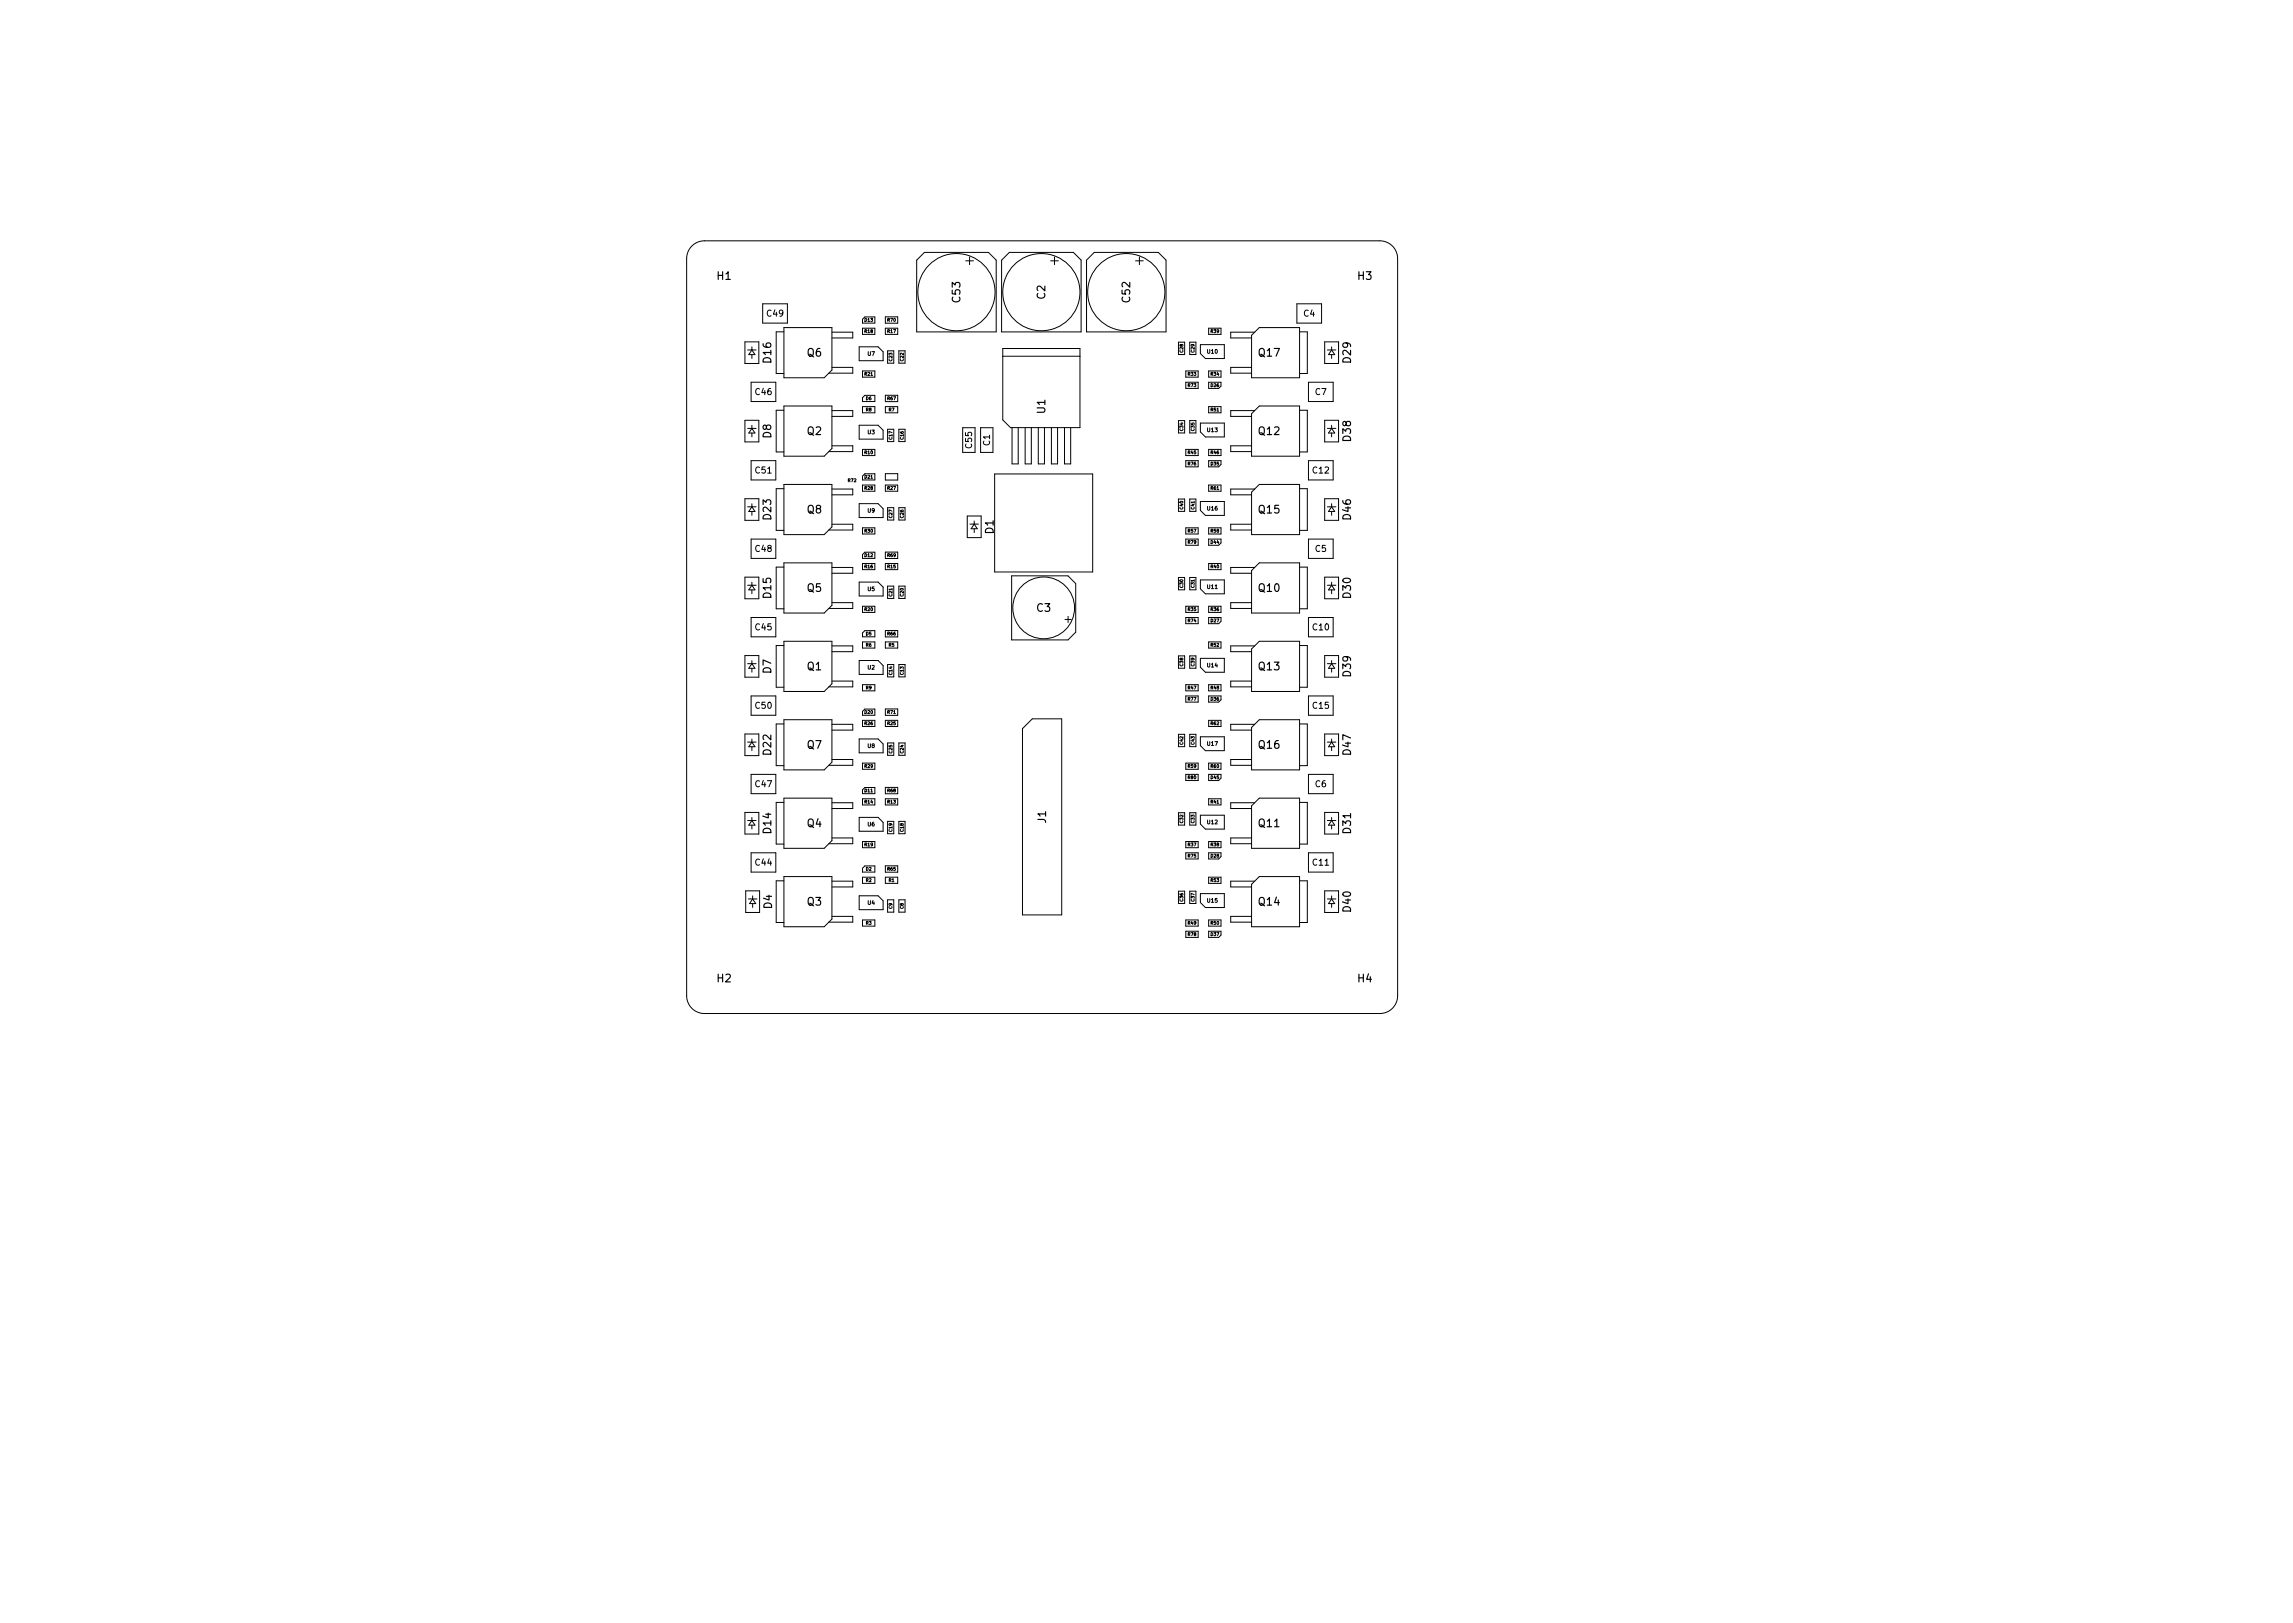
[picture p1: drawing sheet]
<svg xmlns="http://www.w3.org/2000/svg" width="297mm" height="210mm" viewBox="0 0 297 210" stroke-linecap="round" stroke-linejoin="round" font-family="sans-serif">
<defs><g id="words">
<g font-size="1.4">
<text x="92.9" y="36.2">H1</text>
<text x="124.4" y="39.1" transform="rotate(-90 124.4 39.1)">C53</text>
<text x="135.4" y="38.7" transform="rotate(-90 135.4 38.7)">C2</text>
<text x="146.4" y="39.1" transform="rotate(-90 146.4 39.1)">C52</text>
<text x="175.9" y="36.2">H3</text>
<text x="99.9" y="47" transform="rotate(-90 99.9 47)">D16</text>
<text x="104.6" y="46.2">Q6</text>
<text x="163.1" y="46.2">Q17</text>
<text x="175" y="47" transform="rotate(-90 175 47)">D29</text>
<text x="135.4" y="53.5" transform="rotate(-90 135.4 53.5)">U1</text>
<text x="99.9" y="56.7" transform="rotate(-90 99.9 56.7)">D8</text>
<text x="104.6" y="56.3">Q2</text>
<text x="163.1" y="56.3">Q12</text>
<text x="175" y="57.1" transform="rotate(-90 175 57.1)">D38</text>
<text x="99.9" y="67.3" transform="rotate(-90 99.9 67.3)">D23</text>
<text x="104.6" y="66.5">Q8</text>
<text x="128.7" y="69.1" transform="rotate(-90 128.7 69.1)">D1</text>
<text x="163.1" y="66.5">Q15</text>
<text x="175" y="67.3" transform="rotate(-90 175 67.3)">D46</text>
<text x="99.9" y="77.4" transform="rotate(-90 99.9 77.4)">D15</text>
<text x="104.6" y="76.7">Q5</text>
<text x="163.1" y="76.7">Q10</text>
<text x="175" y="77.4" transform="rotate(-90 175 77.4)">D30</text>
<text x="134.3" y="79.2">C3</text>
<text x="99.9" y="87.2" transform="rotate(-90 99.9 87.2)">D7</text>
<text x="104.6" y="86.8">Q1</text>
<text x="163.1" y="86.8">Q13</text>
<text x="175" y="87.6" transform="rotate(-90 175 87.6)">D39</text>
<text x="99.9" y="97.8" transform="rotate(-90 99.9 97.8)">D22</text>
<text x="104.6" y="97">Q7</text>
<text x="163.1" y="97">Q16</text>
<text x="175" y="97.8" transform="rotate(-90 175 97.8)">D47</text>
<text x="99.9" y="107.9" transform="rotate(-90 99.9 107.9)">D14</text>
<text x="104.6" y="107.1">Q4</text>
<text x="135.5" y="106.6" transform="rotate(-90 135.5 106.6)">J1</text>
<text x="163.1" y="107.1">Q11</text>
<text x="175" y="107.9" transform="rotate(-90 175 107.9)">D31</text>
<text x="100" y="117.7" transform="rotate(-90 100 117.7)">D4</text>
<text x="104.6" y="117.3">Q3</text>
<text x="163.1" y="117.3">Q14</text>
<text x="175" y="118.1" transform="rotate(-90 175 118.1)">D40</text>
<text x="92.9" y="127.2">H2</text>
<text x="175.9" y="127.2">H4</text>
</g>
<g font-size="1.1">
<text x="99.4" y="41">C49</text>
<text x="168.9" y="41">C4</text>
<text x="97.9" y="51.2">C46</text>
<text x="170.4" y="51.2">C7</text>
<text x="125.9" y="58" transform="rotate(-90 125.9 58)">C55</text>
<text x="128.2" y="57.7" transform="rotate(-90 128.2 57.7)">C1</text>
<text x="97.9" y="61.3">C51</text>
<text x="170.1" y="61.3">C12</text>
<text x="97.9" y="71.5">C48</text>
<text x="170.4" y="71.5">C5</text>
<text x="97.9" y="81.6">C45</text>
<text x="170.1" y="81.6">C10</text>
<text x="97.9" y="91.8">C50</text>
<text x="170.1" y="91.8">C15</text>
<text x="97.9" y="102">C47</text>
<text x="170.4" y="102">C6</text>
<text x="97.9" y="112.1">C44</text>
<text x="170.1" y="112.1">C11</text>
</g>
<g font-size=".7">
<text x="112.4" y="46.1">U7</text>
<text x="156.4" y="45.8">U10</text>
<text x="112.4" y="56.2">U3</text>
<text x="156.4" y="56">U13</text>
<text x="112.4" y="66.4">U9</text>
<text x="156.4" y="66.1">U16</text>
<text x="112.4" y="76.6">U5</text>
<text x="156.4" y="76.3">U11</text>
<text x="112.4" y="86.7">U2</text>
<text x="156.4" y="86.4">U14</text>
<text x="112.4" y="96.9">U8</text>
<text x="156.4" y="96.6">U17</text>
<text x="112.4" y="107">U6</text>
<text x="156.4" y="106.8">U12</text>
<text x="112.4" y="117.2">U4</text>
<text x="156.4" y="116.9">U15</text>
</g>
<g font-size=".6">
<text x="112" y="41.7">D13</text>
<text x="115" y="41.7">R70</text>
<text x="112" y="43.1">R18</text>
<text x="115" y="43.1">R17</text>
<text x="115.6" y="46.8" transform="rotate(-90 115.6 46.8)">C23</text>
<text x="117" y="46.8" transform="rotate(-90 117 46.8)">C22</text>
<text x="153.3" y="45.6" transform="rotate(-90 153.3 45.6)">C28</text>
<text x="154.7" y="45.6" transform="rotate(-90 154.7 45.6)">C29</text>
<text x="156.9" y="43.1">R39</text>
<text x="112" y="48.7">R21</text>
<text x="112.2" y="53.3">R8</text>
<text x="112.2" y="51.8">D6</text>
<text x="115" y="51.8">R67</text>
<text x="115.1" y="53.3">R7</text>
<text x="153.9" y="50.1">R73</text>
<text x="153.9" y="48.7">R33</text>
<text x="156.9" y="53.3">R51</text>
<text x="156.9" y="48.7">R34</text>
<text x="156.9" y="50.1">D26</text>
<text x="112" y="58.8">R10</text>
<text x="115.6" y="56.9" transform="rotate(-90 115.6 56.9)">C17</text>
<text x="117" y="56.9" transform="rotate(-90 117 56.9)">C16</text>
<text x="153.3" y="55.8" transform="rotate(-90 153.3 55.8)">C34</text>
<text x="153.9" y="58.8">R45</text>
<text x="154.7" y="55.8" transform="rotate(-90 154.7 55.8)">C35</text>
<text x="156.9" y="58.8">R46</text>
<text x="109.9" y="62.4">R72</text>
<text x="112" y="63.4">R28</text>
<text x="112" y="62">D21</text>
<text x="115" y="63.4">R27</text>
<text x="153.3" y="66" transform="rotate(-90 153.3 66)">C40</text>
<text x="153.9" y="60.3">R76</text>
<text x="154.7" y="66" transform="rotate(-90 154.7 66)">C41</text>
<text x="156.9" y="63.4">R61</text>
<text x="156.9" y="60.3">D35</text>
<text x="112" y="69">R30</text>
<text x="115.6" y="67.1" transform="rotate(-90 115.6 67.1)">C27</text>
<text x="117" y="67.1" transform="rotate(-90 117 67.1)">C26</text>
<text x="153.9" y="70.4">R79</text>
<text x="153.9" y="69">R57</text>
<text x="156.9" y="69">R58</text>
<text x="156.9" y="70.4">D44</text>
<text x="112" y="73.6">R16</text>
<text x="112" y="72.1">D12</text>
<text x="115" y="72.1">R69</text>
<text x="115" y="73.6">R15</text>
<text x="115.6" y="77.2" transform="rotate(-90 115.6 77.2)">C21</text>
<text x="117" y="77.2" transform="rotate(-90 117 77.2)">C20</text>
<text x="153.3" y="76.1" transform="rotate(-90 153.3 76.1)">C30</text>
<text x="154.7" y="76.1" transform="rotate(-90 154.7 76.1)">C31</text>
<text x="156.9" y="73.6">R40</text>
<text x="112" y="79.1">R20</text>
<text x="112.2" y="83.8">R6</text>
<text x="112.2" y="82.3">D5</text>
<text x="115" y="82.3">R66</text>
<text x="115.1" y="83.8">R5</text>
<text x="153.9" y="80.6">R74</text>
<text x="153.9" y="79.1">R35</text>
<text x="156.9" y="83.8">R52</text>
<text x="156.9" y="79.1">R36</text>
<text x="156.9" y="80.6">D27</text>
<text x="112.2" y="89.3">R9</text>
<text x="115.6" y="87.4" transform="rotate(-90 115.6 87.4)">C14</text>
<text x="117" y="87.4" transform="rotate(-90 117 87.4)">C13</text>
<text x="153.3" y="86.3" transform="rotate(-90 153.3 86.3)">C38</text>
<text x="153.9" y="89.3">R47</text>
<text x="154.7" y="86.3" transform="rotate(-90 154.7 86.3)">C39</text>
<text x="156.9" y="89.3">R48</text>
<text x="112" y="93.9">R26</text>
<text x="112" y="92.5">D20</text>
<text x="115" y="92.5">R71</text>
<text x="115" y="93.9">R25</text>
<text x="153.9" y="90.8">R77</text>
<text x="156.9" y="93.9">R62</text>
<text x="156.9" y="90.8">D36</text>
<text x="112" y="99.5">R29</text>
<text x="115.6" y="97.6" transform="rotate(-90 115.6 97.6)">C25</text>
<text x="117" y="97.6" transform="rotate(-90 117 97.6)">C24</text>
<text x="153.3" y="96.4" transform="rotate(-90 153.3 96.4)">C42</text>
<text x="153.9" y="100.9">R80</text>
<text x="153.9" y="99.5">R59</text>
<text x="154.7" y="96.4" transform="rotate(-90 154.7 96.4)">C43</text>
<text x="156.9" y="99.5">R60</text>
<text x="156.9" y="100.9">D45</text>
<text x="112" y="104.1">R14</text>
<text x="112" y="102.6">D11</text>
<text x="115" y="102.6">R68</text>
<text x="115" y="104.1">R13</text>
<text x="115.6" y="107.7" transform="rotate(-90 115.6 107.7)">C19</text>
<text x="117" y="107.7" transform="rotate(-90 117 107.7)">C18</text>
<text x="153.3" y="106.6" transform="rotate(-90 153.3 106.6)">C32</text>
<text x="154.7" y="106.6" transform="rotate(-90 154.7 106.6)">C33</text>
<text x="156.9" y="104.1">R41</text>
<text x="112" y="109.6">R19</text>
<text x="112.2" y="112.8">D2</text>
<text x="115" y="112.8">R65</text>
<text x="153.9" y="111.1">R75</text>
<text x="153.9" y="109.6">R37</text>
<text x="156.9" y="109.6">R38</text>
<text x="156.9" y="111.1">D28</text>
<text x="112.2" y="119.8">R3</text>
<text x="112.2" y="114.2">R2</text>
<text x="115.1" y="114.2">R1</text>
<text x="115.6" y="117.7" transform="rotate(-90 115.6 117.7)">C9</text>
<text x="117" y="117.7" transform="rotate(-90 117 117.7)">C8</text>
<text x="153.3" y="116.8" transform="rotate(-90 153.3 116.8)">C36</text>
<text x="153.9" y="119.8">R49</text>
<text x="154.7" y="116.8" transform="rotate(-90 154.7 116.8)">C37</text>
<text x="156.9" y="114.2">R53</text>
<text x="156.9" y="119.8">R50</text>
<text x="153.9" y="121.2">R78</text>
<text x="156.9" y="121.2">D37</text>
</g>
</g></defs>
<g fill="none" stroke="#000" stroke-width=".13">
<path d="M89.6 31.9a2.3 2.3 0 0 1 1.7-.7h87.4a2.3 2.3 0 0 1 2.3 2.3v95.5a2.3 2.3 0 0 1-2.3 2.3h-87.4a2.3 2.3 0 0 1-2.3-2.3v-95.5a2.3 2.3 0 0 1 .6-1.6zM98.8 39.4h3.2v2.5h-3.2zM118.8 33.7l1-1h8.3l1 1v9.3h-10.3zM125.1 33.8h1M125.6 33.3v1M129.8 33.7l1-1h8.3l1 1v9.3h-10.3zM136.1 33.8h1M136.6 33.3v1M140.8 33.7l1-1h8.2l1 1v9.3h-10.2zM147.1 33.8h1M147.6 33.3v1M168 39.4h3.2v2.5h-3.2z"/>
<path d="M96.5 54.4h1.8v2.8h-1.8zM96.5 44.3h1.8v2.8h-1.8zM96.8 55.5h1.2M96.8 45.3h1.2M97.3 59.7h3.2v2.5h-3.2zM97.3 49.5h3.2v2.5h-3.2zM97.4 55.5l.4 .6h-.8zM97.4 45.3l.4 .6h-.8zM97.4 44.9v.4M97.4 45.9v.5M97.4 55.1v.4M97.4 56.1v.5"/>
<path d="M101.5 42.4h6.3v5.5l-1 1h-5.3zM101.5 52.6h6.3v5.5l-1 1h-5.3zM101.5 43h-1v5.4h1M101.5 53.1h-1v5.4h1M107.8 43h2.7v.8h-2.7M107.8 47.6h2.7v.7h-3.1M107.8 53.2h2.7v.7h-2.7M107.8 57.8h2.7v.7h-3.1M111.3 44.9h2.5l.6 .7v1.1h-3.1zM111.3 55.1h2.5l.6 .6v1.2h-3.1zM111.7 51.5l.3-.3h1.3v.8h-1.6zM111.7 41.4l.3-.3h1.3v.8h-1.6z"/>
<path d="M111.7 42.5h1.6v.8h-1.6zM111.7 48.1h1.6v.8h-1.6zM111.7 52.7h1.6v.8h-1.6zM111.7 58.2h1.6v.8h-1.6zM114.7 41h1.6v.9h-1.6zM114.7 42.5h1.6v.8h-1.6zM114.7 51.2h1.6v.8h-1.6zM114.7 52.7h1.6v.8h-1.6zM115 45.4h.8v1.6h-.8zM115 55.6h.8v1.6h-.8zM116.4 45.4h.8v1.6h-.8zM116.4 55.6h.8v1.6h-.8z"/>
<path d="M124.7 55.4h1.6v3.2h-1.6zM127 55.4h1.6v3.2h-1.6zM129.9 45.1h10v10.3h-9l-1-1zM129.9 46.1h10M131.1 55.4v4.7h.8v-4.7M132.8 55.4v4.7h.8v-4.7M134.5 55.4v4.7h.8v-4.7M136.2 55.4v4.7h.8v-4.7M137.9 55.4v4.7h.8v-4.7M152.7 44.3h.8v1.6h-.8zM152.7 54.5h.8v1.6h-.8zM153.6 59.7h1.6v.8h-1.6z"/>
<path d="M153.6 49.5h1.6v.8h-1.6zM153.6 48.1h1.6v.8h-1.6zM153.6 58.2h1.6v.8h-1.6zM154.1 44.3h.8v1.6h-.8zM154.1 54.5h.8v1.6h-.8zM155.5 44.6h3.1v1.8h-2.4l-.7-.6zM155.5 54.8h3.1v1.8h-2.4l-.7-.6zM156.6 59.7h1.6v.5l-.3 .3h-1.3zM156.6 49.5h1.6v.5l-.3 .3h-1.3zM156.6 42.5h1.6v.8h-1.6zM156.6 48.1h1.6v.8h-1.6zM156.6 52.7h1.6v.8h-1.6z"/>
<path d="M156.6 58.2h1.6v.8h-1.6zM162.1 57.8h-2.7v.7h2.7M162.1 43.4l1-1h5.2v6.5h-6.2zM162.1 47.6h-2.7v.7h2.7M162.5 53.2h-3.1v.7h2.7M162.5 43h-3.1v.8h2.7M163.1 52.6h5.2v6.5h-6.2v-5.5zM168.3 53.1h1v5.4h-1M168.3 43h1v5.4h-1M169.5 49.5h3.2v2.5h-3.2zM169.5 59.7h3.2v2.5h-3.2zM171.6 44.3h1.8v2.8h-1.8z"/>
<path d="M171.6 54.4h1.8v2.8h-1.8zM172 55.5h1M172 45.3h1M172.5 55.5l.4 .6h-.8zM172.5 45.3l.4 .6h-.8zM172.5 44.9v.4M172.5 45.9v.5M172.5 55.1v.4M172.5 56.1v.5M96.5 64.6h1.8v2.8h-1.8zM96.5 74.8h1.8v2.8h-1.8zM96.8 65.7h1.2"/>
<path d="M96.8 75.8h1.2M97.3 80h3.2v2.5h-3.2zM97.3 69.8h3.2v2.5h-3.2zM97.4 65.7l.4 .6h-.8zM97.4 75.8l.4 .6h-.8zM97.4 65.3v.4M97.4 66.3v.5M97.4 75.4v.4M97.4 76.4v.5M101.5 62.8h6.3v5.5l-1 1h-5.3zM101.5 72.9h6.3v5.5l-1 1h-5.3zM101.5 63.3h-1v5.4h1"/>
<path d="M101.5 73.5h-1v5.4h1M107.8 63.4h2.7v.7h-2.7M107.8 67.9h2.7v.8h-3.1M107.8 73.5h2.7v.8h-2.7M107.8 78.1h2.7v.7h-3.1M111.3 65.2h2.5l.6 .7v1.1h-3.1zM111.3 75.4h2.5l.6 .7v1.1h-3.1zM111.7 61.7l.3-.3h1.3v.8h-1.6zM111.7 71.8l.3-.3h1.3v.8h-1.6zM111.7 62.8h1.6v.8h-1.6zM111.7 68.4h1.6v.8h-1.6zM111.7 73h1.6v.8h-1.6z"/>
<path d="M111.7 78.5h1.6v.8h-1.6zM114.7 61.4h1.6v.8h-1.6zM114.7 71.5h1.6v.9h-1.6zM114.7 62.8h1.6v.8h-1.6zM114.7 73h1.6v.8h-1.6zM115 65.8h.8v1.6h-.8zM115 75.9h.8v1.6h-.8zM116.4 65.8h.8v1.6h-.8zM116.4 75.9h.8v1.6h-.8zM125.3 66.8h1.8v2.8h-1.8zM125.6 67.9h1.2M126.2 67.5v.4"/>
<path d="M126.2 68.5v.5M126.2 67.9l.4 .6h-.8zM128.8 61.4h12.7v12.7h-12.7zM131.1 74.6h7.2l1 1v6.3l-1 1h-7.2zM138.4 79.8v.8M152.7 64.6h.8v1.6h-.8zM152.7 74.8h.8v1.6h-.8zM153.6 80h1.6v.8h-1.6zM153.6 69.8h1.6v.8h-1.6zM153.6 68.4h1.6v.8h-1.6zM153.6 78.5h1.6v.8h-1.6zM154.1 64.6h.8v1.6h-.8z"/>
<path d="M154.1 74.8h.8v1.6h-.8zM155.5 65h3.1v1.8h-2.4l-.7-.7zM155.5 75.1h3.1v1.8h-2.4l-.7-.6zM156.6 80h1.6v.5l-.3 .3h-1.3zM156.6 69.8h1.6v.5l-.3 .3h-1.3zM156.6 62.8h1.6v.8h-1.6zM156.6 68.4h1.6v.8h-1.6zM156.6 73h1.6v.8h-1.6zM156.6 78.5h1.6v.8h-1.6zM162.1 63.8l1-1h5.2v6.5h-6.2zM162.1 67.9h-2.7v.8h2.7M162.1 78.1h-2.7v.7h2.7"/>
<path d="M162.5 63.4h-3.1v.7h2.7M162.5 73.5h-3.1v.8h2.7M163.1 72.9h5.2v6.5h-6.2v-5.5zM168.3 63.3h1v5.4h-1M168.3 73.5h1v5.4h-1M169.5 69.8h3.2v2.5h-3.2zM169.5 80h3.2v2.5h-3.2zM171.6 64.6h1.8v2.8h-1.8zM171.6 74.8h1.8v2.8h-1.8zM172 65.7h1M172 75.8h1M172.5 65.7l.4 .6h-.8z"/>
<path d="M172.5 65.3v.4M172.5 66.3v.5M172.5 75.4v.4M172.5 76.4v.5M172.5 75.8l.4 .6h-.8zM96.5 95.1h1.8v2.8h-1.8zM96.5 84.9h1.8v2.8h-1.8zM96.8 96.1h1.2M96.8 86h1.2M97.3 90.2h3.2v2.5h-3.2zM97.4 96.1l.4 .6h-.8zM97.4 86l.4 .6h-.8z"/>
<path d="M97.4 85.6v.4M97.4 86.6v.5M97.4 95.7v.4M97.4 96.7v.5M101.5 83.1h6.3v5.5l-1 1h-5.3zM101.5 93.2h6.3v5.5l-1 1h-5.3zM101.5 83.6h-1v5.4h1M101.5 93.8h-1v5.4h1M107.8 83.7h2.7v.7h-2.7M107.8 88.2h2.7v.8h-3.1M107.8 93.8h2.7v.8h-2.7M107.8 98.4h2.7v.7h-3.1"/>
<path d="M111.3 85.6h2.5l.6 .6v1.2h-3.1zM111.3 95.7h2.5l.6 .7v1.1h-3.1zM111.7 92.2l.3-.3h1.3v.8h-1.6zM111.7 82l.3-.3h1.3v.8h-1.6zM111.7 83.2h1.6v.8h-1.6zM111.7 88.7h1.6v.8h-1.6zM111.7 93.3h1.6v.8h-1.6zM111.7 98.9h1.6v.8h-1.6zM114.7 81.7h1.6v.8h-1.6zM114.7 83.2h1.6v.8h-1.6zM114.7 91.8h1.6v.9h-1.6zM114.7 93.3h1.6v.8h-1.6z"/>
<path d="M115 86.1h.8v1.6h-.8zM115 96.2h.8v1.6h-.8zM116.4 86.1h.8v1.6h-.8zM116.4 96.2h.8v1.6h-.8zM132.5 94.4l1.2-1.3h3.8v25.4h-5zM138 80.2h.8M152.7 95.1h.8v1.6h-.8zM152.7 85h.8v1.6h-.8zM153.6 90.2h1.6v.8h-1.6zM153.6 88.7h1.6v.8h-1.6zM153.6 98.9h1.6v.8h-1.6zM154.1 95.1h.8v1.6h-.8z"/>
<path d="M154.1 85h.8v1.6h-.8zM155.5 95.4h3.1v1.8h-2.4l-.7-.6zM155.5 85.3h3.1v1.8h-2.4l-.7-.7zM156.6 90.2h1.6v.5l-.3 .3h-1.3zM156.6 83.2h1.6v.8h-1.6zM156.6 88.7h1.6v.8h-1.6zM156.6 93.3h1.6v.8h-1.6zM156.6 98.9h1.6v.8h-1.6zM162.1 84.1l1-1h5.2v6.5h-6.2zM162.1 94.2l1-1h5.2v6.5h-6.2zM162.1 88.2h-2.7v.8h2.7M162.1 98.4h-2.7v.7h2.7"/>
<path d="M162.5 83.7h-3.1v.7h2.7M162.5 93.8h-3.1v.8h2.7M168.3 83.6h1v5.4h-1M168.3 93.8h1v5.4h-1M169.5 90.2h3.2v2.5h-3.2zM171.6 84.9h1.8v2.8h-1.8zM171.6 95.1h1.8v2.8h-1.8zM172 96.1h1M172 86h1M172.5 96.1l.4 .6h-.8zM172.5 86l.4 .6h-.8zM172.5 85.6v.4"/>
<path d="M172.5 86.6v.5M172.5 95.7v.4M172.5 96.7v.5M96.5 105.2h1.8v2.8h-1.8zM96.6 115.4h1.8v2.8h-1.8zM96.8 106.3h1.2M97 116.5h1.1M97.3 110.5h3.2v2.5h-3.2zM97.3 100.3h3.2v2.5h-3.2zM97.4 106.3l.4 .6h-.8zM97.4 105.9v.4M97.4 106.9v.5"/>
<path d="M97.5 116.5l.4 .6h-.8zM97.5 116.1v.4M97.5 117.1v.5M101.5 103.4h6.3v5.5l-1 1h-5.3zM101.5 113.6h6.3v5.5l-1 1h-5.3zM101.5 103.9h-1v5.4h1M101.5 114.1h-1v5.4h1M107.8 104h2.7v.7h-2.7M107.8 108.6h2.7v.7h-3.1M107.8 114.2h2.7v.7h-2.7M107.8 118.7h2.7v.8h-3.1M111.3 105.9h2.5l.6 .6v1.2h-3.1z"/>
<path d="M111.3 116h2.5l.6 .7v1.1h-3.1zM111.7 112.5l.3-.3h1.3v.8h-1.6zM111.7 102.3l.3-.3h1.3v.8h-1.6zM111.7 103.5h1.6v.8h-1.6zM111.7 109h1.6v.8h-1.6zM111.7 113.6h1.6v.8h-1.6zM111.7 119.2h1.6v.8h-1.6zM114.7 112.2h1.6v.8h-1.6zM114.7 102h1.6v.8h-1.6zM114.7 103.5h1.6v.8h-1.6zM114.7 113.6h1.6v.8h-1.6zM115 106.4h.8v1.6h-.8z"/>
<path d="M115 116.6h.8v1.6h-.8zM116.4 106.4h.8v1.6h-.8zM116.4 116.6h.8v1.6h-.8zM152.7 105.3h.8v1.6h-.8zM152.7 115.4h.8v1.6h-.8zM153.6 110.5h1.6v.8h-1.6zM153.6 100.3h1.6v.8h-1.6zM153.6 109h1.6v.8h-1.6zM153.6 119.2h1.6v.8h-1.6zM154.1 105.3h.8v1.6h-.8zM154.1 115.4h.8v1.6h-.8zM155.5 105.6h3.1v1.8h-2.4l-.7-.6z"/>
<path d="M155.5 115.8h3.1v1.8h-2.4l-.7-.7zM156.6 110.5h1.6v.5l-.3 .3h-1.3zM156.6 100.3h1.6v.5l-.3 .3h-1.3zM156.6 103.5h1.6v.8h-1.6zM156.6 109h1.6v.8h-1.6zM156.6 113.6h1.6v.8h-1.6zM156.6 119.2h1.6v.8h-1.6zM162.1 108.6h-2.7v.7h2.7M162.1 104.4l1-1h5.2v6.5h-6.2zM162.1 118.7h-2.7v.8h2.7M162.1 114.6l1-1h5.2v6.5h-6.2zM162.5 104h-3.1v.7h2.7"/>
<path d="M162.5 114.2h-3.1v.7h2.7M168.3 103.9h1v5.4h-1M168.3 114.1h1v5.4h-1M169.5 100.3h3.2v2.5h-3.2zM169.5 110.5h3.2v2.5h-3.2zM171.6 105.2h1.8v2.8h-1.8zM171.6 115.4h1.8v2.8h-1.8zM172 116.5h1M172 106.3h1M172.5 106.3l.4 .6h-.8zM172.5 105.9v.4M172.5 106.9v.5"/>
<path d="M172.5 116.1v.4M172.5 117.1v.5M172.5 116.5l.4 .6h-.8zM153.6 120.6h1.6v.8h-1.6zM156.6 120.6h1.6v.5l-.3 .3h-1.3z"/>
<circle cx="123.9" cy="37.8" r="5"/>
<circle cx="134.9" cy="37.8" r="5"/>
<circle cx="145.9" cy="37.8" r="5"/>
<circle cx="135.2" cy="78.7" r="4"/>
</g>
<use href="#words"/>
</svg>
